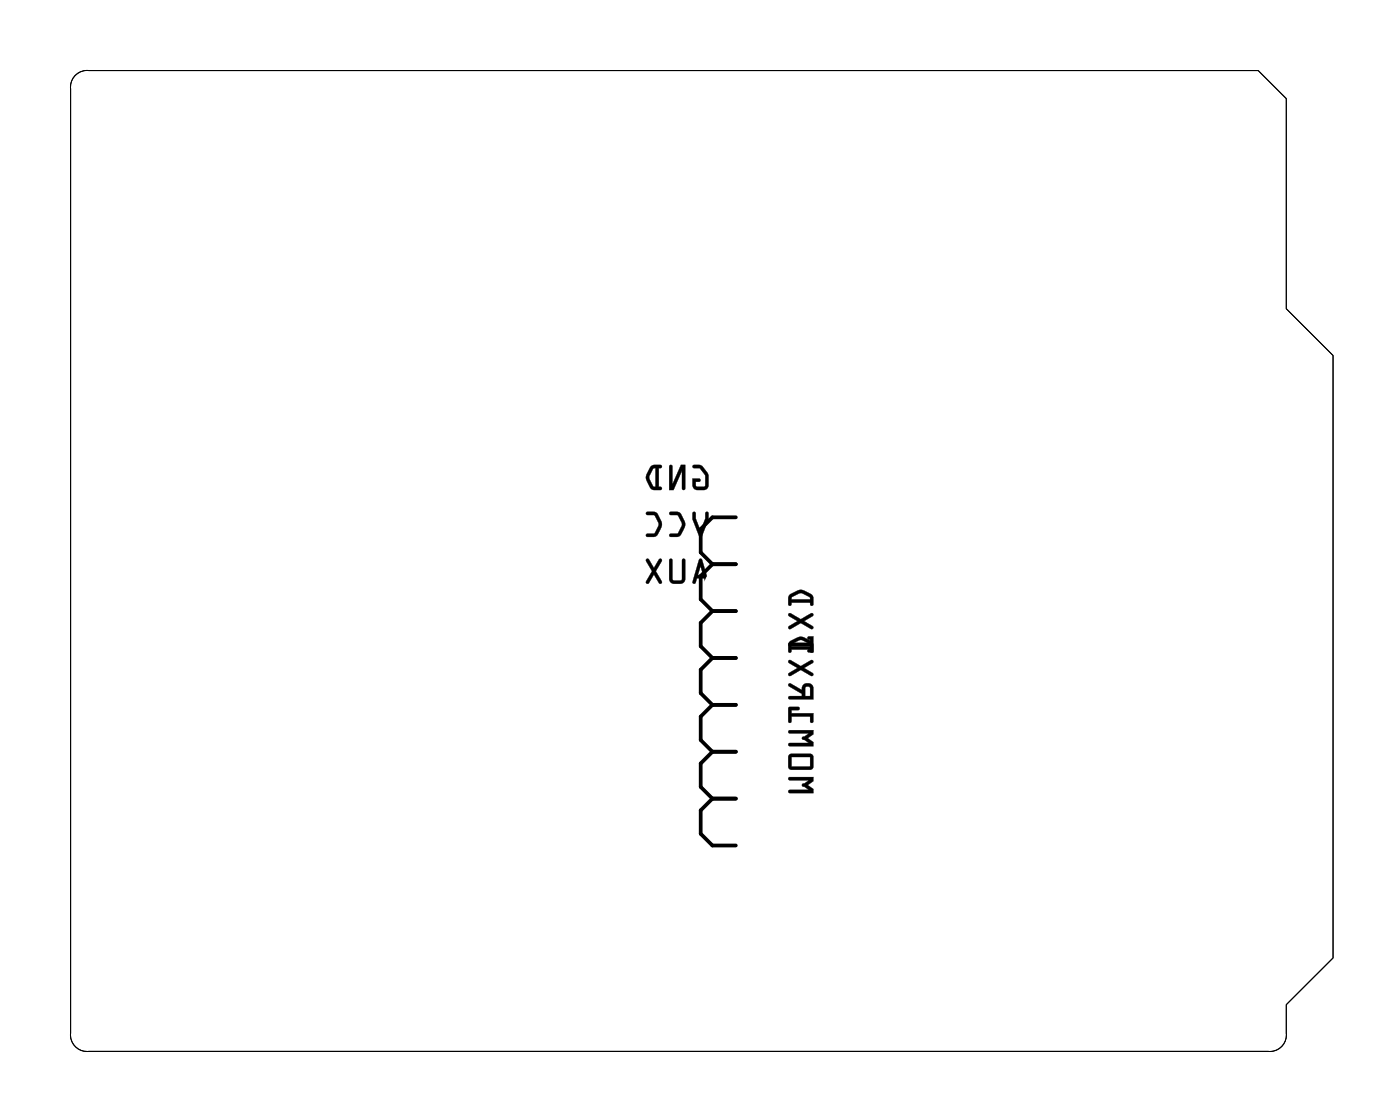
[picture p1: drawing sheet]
<svg xmlns="http://www.w3.org/2000/svg" width="76mm" height="61mm" viewBox="0 0 76 61" stroke-linecap="round" stroke-linejoin="round" font-family="sans-serif">
<path d="M4 4.2a.9 .9 0 0 1 .8-.4h63.4l1.5 1.5v11.4l2.5 2.6v32.6l-2.5 2.5v1.6a.9 .9 0 0 1-1 1h-63.9a.9 .9 0 0 1-1-1v-51.2l.1-.3z" fill="none" stroke="#000" stroke-width=".05"/>
<g fill="#000">
<path d="M4 4.2l.3-.3 .4-.1h63.5l1.5 1.5v11.4l2.5 2.6v32.6l-2.5 2.5v1.6a.89 .89 0 0 1-1 1h-63.9a.89 .89 0 0 1-1-1v-51.2v-.3zM4 4.2l-.1 .3-.1 .3v51.4a.9 .9 0 0 0 1 .8h64.1a.9 .9 0 0 0 .8-1v-1.6l2.5-2.5v-32.6l-2.5-2.6v-11.4l-1.5-1.5h-63.4a.9 .9 0 0 0-.8 .4z"/>
<path d="M37.5 25.2l.1 .2h.3l.3 .4v.5l-.1 .1-.4-.1v-.2h.2v-.1l-.4-.1 .1 .6h.2h.4l.2-.2a.92 .92 0 0 0-.5-1.1zM36.3 25.2v1.3h.2l.4-1v1h.2v-1.3h-.2l-.5 1v-.9zM35.3 25.3a.81 .81 0 0 0-.1 1.2h.6h.1l-.2-.1v-1l.1-.1 .1-.1h-.5zM35.4 25.4h.1v1l-.1-.1-.2-.4z"/>
<path d="M37.5 27.8v.3l.4 .9 .1 .1 .4-1v-.3h-.2v.3l-.2 .7-.3-.7v-.3zM36.3 27.8v.1h.4l.2 .5-.2 .5h-.4v.1v.1a.6 .6 0 0 0 .8-.6v-.3l-.2-.4-.2-.1zM35 27.8v.1h.5l.2 .5-.2 .5h-.5v.1l.1 .1a.6 .6 0 0 0 .8-.6l-.1-.3-.2-.4-.2-.1z"/>
<path d="M37.9 30.3l-.4 1.3h.2l.1-.3h.3l.1 .3h.1l.1-.1-.4-1.2zM38 30.7l.1 .5h-.3zM36.3 30.3v1.2l.1 .1h.6l.1-.2v-1.1h-.1l-.1 .1v1l-.4 .1-.1-.1v-1.1zM35 30.3l.3 .6-.3 .7h.2l.2-.5 .3 .5h.1l.1-.1-.4-.6 .4-.6h-.2l-.3 .5-.2-.5z"/>
<path d="M37.5 25.2v.1l.4 .1 .3 .3v.6h-.5v-.2h.2a.1 .1 0 0 0 .1-.1 .1 .1 0 0 0-.1-.1h-.4l.1 .6 .2 .1 .5-.1 .1-.2-.1-.7-.3-.4zM37.5 25.2h.4l.2 .1a.9 .9 0 0 1 .1 1.2h-.5l-.2-.1v-.5l.4 .1v.1h-.2v.3h.4l.1-.1v-.6l-.3-.3-.3-.1zM36.3 25.2l-.1 1.4h.3l.4-1.1v1a.1 .1 0 0 0 .1 .1 .1 .1 0 0 0 .1-.1v-1.3h-.2l-.5 1v-.9zM36.3 25.2l.1 .1v.9l.5-1h.2v1.3h-.1l-.1-1-.4 1h-.2zM35.2 25.3l-.2 .5v.3l.3 .4 .5 .1a.1 .1 0 0 0 .1-.1 .1 .1 0 0 0-.1-.1h-.1v-1h.1a.1 .1 0 0 0 .1-.1 .1 .1 0 0 0-.1-.1zM35.3 25.3l.1-.1h.4v.1l-.1 .1v1h.1v.1h-.5l-.3-.5v-.3zM35.4 25.4h.1v1l-.1-.1-.2-.4zM35.4 25.4l-.2 .5 .2 .4 .1 .1v-1z"/>
<path d="M37.5 27.7v.4l.5 1 .4-1v-.3a.1 .1 0 0 0-.1-.1 .1 .1 0 0 0-.1 .1v.3l-.2 .7-.3-.7v-.3zM37.5 27.8h.2v.3l.3 .7 .2-.7v-.3h.2v.3l-.4 1-.1-.1-.4-.9zM36.3 27.7v.2h.4l.2 .5-.2 .5h-.4a.1 .1 0 0 0-.1 .1 .1 .1 0 0 0 .1 .1l.6-.1 .2-.6-.3-.6zM36.3 27.8h.5l.3 .4a.83 .83 0 0 1-.4 .9h-.4v-.1v-.1h.4l.2-.4v-.2l-.2-.4h-.4zM35 27.7v.2h.4l.3 .5-.3 .5h-.3a.1 .1 0 0 0-.1 .1 .1 .1 0 0 0 .1 .1l.5-.1 .3-.6-.3-.6zM35 27.8h.5l.3 .4a.83 .83 0 0 1-.3 .9h-.4l-.1-.1 .1-.1h.4l.2-.4v-.2l-.2-.4h-.4z"/>
<path d="M37.9 30.3l-.4 1.3h.2l.1-.3h.3l.1 .3h.1l.1-.1-.4-1.2zM37.9 30.3h.1l.4 1.2-.1 .1h-.1v-.3h-.4l-.1 .3-.2-.1zM37.9 30.7l.2 .5h-.3zM38 30.6l-.2 .6h.3zM36.3 30.3l-.1 1.1 .1 .2h.2h.5l.1-.1v-1.1a.1 .1 0 0 0-.1-.1 .1 .1 0 0 0-.1 .1v1h-.4h-.1v-1.1zM36.3 30.3h.1v1.1l.1 .1 .4-.1 .1-1v-.1h.1v1.1l-.1 .2h-.6l-.1-.1zM35 30.3v.1l.3 .5-.3 .6a.1 .1 0 0 0 0 .1 .1 .1 0 0 0 .2 0l.2-.5 .3 .5a.1 .1 0 0 0 .1 0 .1 .1 0 0 0 .1-.1l-.4-.6 .4-.5a.1 .1 0 0 0-.1-.1 .1 .1 0 0 0-.1 0l-.3 .5-.2-.5zM35 30.3h.2l.2 .5 .3-.5h.1l-.3 .6 .4 .6-.1 .1h-.1l-.3-.5-.2 .5h-.2l.3-.7-.3-.5z"/>
<path d="M42.7 37v.2l.7 .4v.1h-.6l-.1 .1 .1 .1h1.3v-.6a.31 .31 0 0 0-.4-.3 .31 .31 0 0 0-.3 .4zM43.6 37.2l.3 .1v.4h-.3zM42.7 35.8v.1l.5 .3-.5 .3 .1 .1 .6-.3 .5 .3h.2l-.1-.1-.4-.3 .4-.3v-.1l-.6 .3zM42.8 34.8l-.1 .5 .1 .1 .1-.2h1v.1l.1 .1v-.6a.8 .8 0 0 0-1.2-.1zM42.9 34.9l.5-.2 .4 .2 .1 .1h-1z"/>
<path d="M42.7 37v.2l.7 .4v.1h-.6a.1 .1 0 0 0-.1 .1 .1 .1 0 0 0 .1 .1h1.3v-.6a.32 .32 0 0 0-.4-.3 .32 .32 0 0 0-.3 .4l-.6-.4zM42.7 37.1l.1-.1 .7 .4a.31 .31 0 0 1 .2-.4 .31 .31 0 0 1 .4 .3v.6h-1.3l-.1-.1 .1-.1h.7v-.1l-.8-.4zM43.7 37.2l.2 .1v.4h-.3zM43.6 37.2v.5h.3v-.5zM42.7 35.8v.1l.5 .3-.5 .3a.1 .1 0 0 0 0 .1 .1 .1 0 0 0 .1 0l.6-.3 .5 .3a.1 .1 0 0 0 .2 0 .1 .1 0 0 0-.1-.1l-.4-.3 .4-.3a.1 .1 0 0 0 .1-.1 .1 .1 0 0 0-.2 0l-.5 .3-.6-.3zM42.7 35.8h.1l.6 .3 .6-.3v.1l-.5 .3 .5 .3 .1 .1h-.2l-.5-.3-.6 .3-.1-.1 .5-.3-.5-.3zM42.8 34.7l-.1 .6a.1 .1 0 0 0 .1 .1 .1 .1 0 0 0 .1-.1v-.1h1v.1a.1 .1 0 0 0 .1 .1 .1 .1 0 0 0 .1-.1l-.1-.5-.4-.3h-.3zM42.8 34.8l.4-.3h.4l.4 .3 .1 .5h-.2v-.1h-1v.1h-.1l-.1-.3zM42.9 34.9l.5-.2 .4 .2 .1 .1h-1zM42.9 34.9v.1h1l-.1-.1-.4-.2z"/>
<path d="M42.7 34.9l.1 .1h1.1v.2h-.1l-.1 .1h.4v-.8h-.4l.1 .1 .1 .1v.1zM42.7 33.2v.2l.5 .3-.5 .2 .1 .2 .6-.3 .5 .3 .2-.1-.1-.1-.4-.2 .4-.3v-.2l-.6 .3zM42.8 32.2l-.1 .5 .1 .1 .1-.1h1v.1h.1v-.5a.8 .8 0 0 0-1.2-.1zM42.9 32.4l.5-.3 .4 .2 .1 .2h-1z"/>
<path d="M42.7 34.8v.2h.1h1.1v.2a.11 .11 0 0 0-.2 0 .11 .11 0 0 0 .1 .1l.3 .1v-.9h-.3a.1 .1 0 0 0-.1 .1 .11 .11 0 0 0 .2 .1v.1zM42.7 34.9l1.2-.1v-.2l-.1-.1h.3v.8h-.3l.1-.1v-.2h-1.1zM42.7 33.2v.2l.5 .3-.5 .2a.1 .1 0 0 0 0 .1 .1 .1 0 0 0 .1 .1l.6-.3 .5 .3a.11 .11 0 0 0 .2-.1 .1 .1 0 0 0-.1-.1l-.4-.2 .4-.3a.1 .1 0 0 0 .1-.1 .11 .11 0 0 0-.2-.1l-.5 .3-.6-.3zM42.7 33.2h.1l.6 .4 .6-.4v.2l-.5 .3 .5 .2 .1 .1-.2 .1-.5-.4-.6 .4-.1-.2 .5-.2-.5-.3zM42.8 32.2l-.1 .5a.1 .1 0 0 0 .1 .1 .1 .1 0 0 0 .1-.1h1a.1 .1 0 0 0 .1 .1 .1 .1 0 0 0 .1-.1l-.1-.4-.4-.3h-.3zM42.8 32.2l.4-.2h.4l.4 .3 .1 .5h-.2v-.2h-1v.2h-.1l-.1-.4zM42.9 32.4l.5-.3 .4 .2 .1 .2h-1zM42.9 32.4v.1h1l-.1-.2-.4-.2z"/>
<path d="M42.7 42.1l.1 .2h1l-.2 .1a.11 .11 0 0 0-.2 .1 .11 .11 0 0 0 .2 .1l.2 .2h-1l-.1 .1 1.4 .1v-.3l-.3-.2 .3-.2v-.2zM42.8 40.9l-.1 .6 .1 .2h1.1l.2-.1v-.6l-.1-.2zM42.9 41h1v.5h-1z"/>
<path d="M42.7 42.1v.1l.1 .1h1l-.2 .1a.11 .11 0 0 0-.2 .1 .11 .11 0 0 0 .2 .1l.2 .2h-1a.1 .1 0 0 0-.1 .1 .1 .1 0 0 0 .1 .1h1.3v-.3l-.3-.2 .3-.2v-.2zM42.7 42.1h1.4v.2l-.4 .2 .4 .2v.3h-1.3l-.1-.1 .1-.1h1l-.3-.3 .4-.2h-1.1zM42.7 40.9v.6l.1 .2h1.1l.2-.1v-.6l-.1-.2zM42.8 40.9h1.2l.1 .1-.1 .6-.1 .1h-1.1l-.1-.2zM42.9 41h1v.5h-1zM42.9 41v.5h1v-.5z"/>
<path d="M42.7 39.6l.1 .1h1l-.2 .2a.11 .11 0 0 0-.2 .1 .11 .11 0 0 0 .2 .1l.2 .2h-1l-.1 .1h1.4v-.2l-.3-.2 .3-.2v-.2zM42.7 38.3l.1 .9 .1-.1v-.3h1v.3h.2v-.5h-1.2v-.1h.4v-.1z"/>
<path d="M42.7 39.6v.1h.1h1l-.2 .2a.11 .11 0 0 0-.2 .1 .11 .11 0 0 0 .2 .1l.2 .2-1-.1a.1 .1 0 0 0-.1 .1 .1 .1 0 0 0 .1 .1h1.3v-.2l-.3-.2 .3-.2v-.3zM42.7 39.6h1.4v.2l-.4 .2 .4 .2v.2h-1.3l-.1-.1h.1h1l-.3-.3 .4-.3h-1.1zM42.7 38.3v.8a.1 .1 0 0 0 .1 .1 .1 .1 0 0 0 .1-.1v-.3h1v.3a.1 .1 0 0 0 .1 .1 .1 .1 0 0 0 .1-.1v-.5h-1.2v-.1h.3a.1 .1 0 0 0 .1-.1 .1 .1 0 0 0-.1-.1zM42.7 38.3l.6 .1v.1h-.4v.2l1.2-.1v.5h-.2v-.3h-1v.3l-.1 .1z"/>
</g>
<g fill="none" stroke="#000" stroke-width=".2">
<path d="M38.6 30.6l-.6 .6v1.3l.6 .6M38.6 33.1l-.6 .6v1.3l.6 .6M38.6 35.6l-.6 .7v1.3l.6 .6M38.6 38.2l-.6 .6v1.3l.6 .6M38.6 30.6h1.3M38.6 35.6h1.3M38.6 33.1h1.3M38.6 38.2h1.3M39.9 28h-1.3l-.6 .7v1.2l.6 .7M38.6 43.3h1.3M38.6 40.7l-.6 .7v1.2l.6 .7M38.6 43.3l-.6 .6v1.3l.6 .6h1.3"/>
<path d="M38.6 40.7h1.3"/>
</g>
<circle cx="39.2" cy="44.5" r=".74" fill="#fff"/>
<circle cx="39.2" cy="44.5" r=".74" fill="none" stroke="#fff" stroke-width=".76" stroke-linecap="butt"/>
<circle cx="39.2" cy="42" r=".74" fill="#fff"/>
<circle cx="39.2" cy="42" r=".74" fill="none" stroke="#fff" stroke-width=".76" stroke-linecap="butt"/>
<circle cx="39.2" cy="39.5" r=".74" fill="#fff"/>
<circle cx="39.2" cy="39.5" r=".74" fill="none" stroke="#fff" stroke-width=".76" stroke-linecap="butt"/>
<circle cx="39.2" cy="36.9" r=".74" fill="#fff"/>
<circle cx="39.2" cy="36.9" r=".74" fill="none" stroke="#fff" stroke-width=".76" stroke-linecap="butt"/>
<circle cx="39.2" cy="34.4" r=".74" fill="#fff"/>
<circle cx="39.2" cy="34.4" r=".74" fill="none" stroke="#fff" stroke-width=".76" stroke-linecap="butt"/>
<circle cx="39.2" cy="31.8" r=".74" fill="#fff"/>
<circle cx="39.2" cy="31.8" r=".74" fill="none" stroke="#fff" stroke-width=".76" stroke-linecap="butt"/>
<circle cx="39.2" cy="29.3" r=".74" fill="#fff"/>
<circle cx="39.2" cy="29.3" r=".74" fill="none" stroke="#fff" stroke-width=".76" stroke-linecap="butt"/>
<circle cx="39.2" cy="42" r=".75" fill="#fff"/>
<circle cx="39.2" cy="42" r=".75" fill="none" stroke="#fff" stroke-width=".64" stroke-linecap="butt"/>
<path d="M38.6 41.3a.94 .94 0 0 0-.2 1.1 .94 .94 0 0 0 .8 .5h1.9a.94 .94 0 0 0 1-.9 .94 .94 0 0 0-1-.9h-1.9h-.3zM38.7 42a.56 .56 0 0 1 1.1 0 .56 .56 0 0 1-1.1 0z" fill="#fff"/>
<g fill="none" stroke="#fff" stroke-width=".25">
<path d="M38.6 41.3l.3-.2h.3h1.9a.94 .94 0 0 1 1 .9 .94 .94 0 0 1-1 .9h-1.9a.94 .94 0 0 1-.8-.5 .94 .94 0 0 1 .2-1.1z"/>
<circle cx="39.2" cy="42" r=".56"/>
</g>
<circle cx="39.2" cy="42" r=".75" fill="#fff"/>
<circle cx="39.2" cy="42" r=".75" fill="none" stroke="#fff" stroke-width=".64" stroke-linecap="butt"/>
<path d="M38.6 41.3a.94 .94 0 0 0-.2 1.1 .94 .94 0 0 0 .8 .5h1.9a.94 .94 0 0 0 1-.9 .94 .94 0 0 0-1-.9h-1.9h-.3zM38.7 42a.56 .56 0 0 1 1.1 0 .56 .56 0 0 1-1.1 0z" fill="#fff"/>
<g fill="none" stroke="#fff" stroke-width=".25">
<path d="M38.6 41.3l.3-.2h.3h1.9a.94 .94 0 0 1 1 .9 .94 .94 0 0 1-1 .9h-1.9a.94 .94 0 0 1-.8-.5 .94 .94 0 0 1 .2-1.1z"/>
<circle cx="39.2" cy="42" r=".56"/>
</g>
<circle cx="39.2" cy="42" r=".75" fill="#fff"/>
<circle cx="39.2" cy="42" r=".75" fill="none" stroke="#fff" stroke-width=".64" stroke-linecap="butt"/>
<path d="M38.6 41.3a.94 .94 0 0 0-.2 1.1 .94 .94 0 0 0 .8 .5h1.9a.94 .94 0 0 0 1-.9 .94 .94 0 0 0-1-.9h-1.9h-.3zM38.7 42a.56 .56 0 0 1 1.1 0 .56 .56 0 0 1-1.1 0z" fill="#fff"/>
<g fill="none" stroke="#fff" stroke-width=".25">
<path d="M38.6 41.3l.3-.2h.3h1.9a.94 .94 0 0 1 1 .9 .94 .94 0 0 1-1 .9h-1.9a.94 .94 0 0 1-.8-.5 .94 .94 0 0 1 .2-1.1z"/>
<circle cx="39.2" cy="42" r=".56"/>
</g>
<circle cx="39.2" cy="29.3" r=".75" fill="#fff"/>
<circle cx="39.2" cy="29.3" r=".75" fill="none" stroke="#fff" stroke-width=".64" stroke-linecap="butt"/>
<path d="M38.6 28.6a.94 .94 0 0 0-.2 1.1 .94 .94 0 0 0 .8 .5h1.9a.94 .94 0 0 0 1-.9 .94 .94 0 0 0-1-.9h-1.9h-.3zM38.7 29.3a.56 .56 0 0 1 1.1 0 .56 .56 0 0 1-1.1 0z" fill="#fff"/>
<g fill="none" stroke="#fff" stroke-width=".25">
<path d="M38.6 28.6l.3-.2h.3h1.9a.94 .94 0 0 1 1 .9 .94 .94 0 0 1-1 .9h-1.9a.94 .94 0 0 1-.8-.5 .94 .94 0 0 1 .2-1.1z"/>
<circle cx="39.2" cy="29.3" r=".56"/>
</g>
<circle cx="39.2" cy="29.3" r=".75" fill="#fff"/>
<circle cx="39.2" cy="29.3" r=".75" fill="none" stroke="#fff" stroke-width=".64" stroke-linecap="butt"/>
<path d="M38.6 28.6a.94 .94 0 0 0-.2 1.1 .94 .94 0 0 0 .8 .5h1.9a.94 .94 0 0 0 1-.9 .94 .94 0 0 0-1-.9h-1.9h-.3zM38.7 29.3a.56 .56 0 0 1 1.1 0 .56 .56 0 0 1-1.1 0z" fill="#fff"/>
<g fill="none" stroke="#fff" stroke-width=".25">
<path d="M38.6 28.6l.3-.2h.3h1.9a.94 .94 0 0 1 1 .9 .94 .94 0 0 1-1 .9h-1.9a.94 .94 0 0 1-.8-.5 .94 .94 0 0 1 .2-1.1z"/>
<circle cx="39.2" cy="29.3" r=".56"/>
</g>
<circle cx="39.2" cy="29.3" r=".75" fill="#fff"/>
<circle cx="39.2" cy="29.3" r=".75" fill="none" stroke="#fff" stroke-width=".64" stroke-linecap="butt"/>
<path d="M38.6 28.6a.94 .94 0 0 0-.2 1.1 .94 .94 0 0 0 .8 .5h1.9a.94 .94 0 0 0 1-.9 .94 .94 0 0 0-1-.9h-1.9h-.3zM38.7 29.3a.56 .56 0 0 1 1.1 0 .56 .56 0 0 1-1.1 0z" fill="#fff"/>
<g fill="none" stroke="#fff" stroke-width=".25">
<path d="M38.6 28.6l.3-.2h.3h1.9a.94 .94 0 0 1 1 .9 .94 .94 0 0 1-1 .9h-1.9a.94 .94 0 0 1-.8-.5 .94 .94 0 0 1 .2-1.1z"/>
<circle cx="39.2" cy="29.3" r=".56"/>
</g>
<circle cx="39.2" cy="44.5" r=".75" fill="#fff"/>
<circle cx="39.2" cy="44.5" r=".75" fill="none" stroke="#fff" stroke-width=".64" stroke-linecap="butt"/>
<path d="M38.6 43.9a.94 .94 0 0 0-.2 1 .94 .94 0 0 0 .8 .6h1.9a.94 .94 0 0 0 1-1 .94 .94 0 0 0-1-.9h-1.9l-.3 .1zM38.7 44.5a.56 .56 0 0 1 1.1 0 .56 .56 0 0 1-1.1 0z" fill="#fff"/>
<g fill="none" stroke="#fff" stroke-width=".25">
<path d="M38.6 43.9l.3-.2 .3-.1h1.9a.94 .94 0 0 1 1 .9 .94 .94 0 0 1-1 1h-1.9a.94 .94 0 0 1-.8-.6 .94 .94 0 0 1 .2-1z"/>
<circle cx="39.2" cy="44.5" r=".56"/>
</g>
<circle cx="39.2" cy="44.5" r=".75" fill="#fff"/>
<circle cx="39.2" cy="44.5" r=".75" fill="none" stroke="#fff" stroke-width=".64" stroke-linecap="butt"/>
<path d="M38.6 43.9a.94 .94 0 0 0-.2 1 .94 .94 0 0 0 .8 .6h1.9a.94 .94 0 0 0 1-1 .94 .94 0 0 0-1-.9h-1.9l-.3 .1zM38.7 44.5a.56 .56 0 0 1 1.1 0 .56 .56 0 0 1-1.1 0z" fill="#fff"/>
<g fill="none" stroke="#fff" stroke-width=".25">
<path d="M38.6 43.9l.3-.2 .3-.1h1.9a.94 .94 0 0 1 1 .9 .94 .94 0 0 1-1 1h-1.9a.94 .94 0 0 1-.8-.6 .94 .94 0 0 1 .2-1z"/>
<circle cx="39.2" cy="44.5" r=".56"/>
</g>
<circle cx="39.2" cy="44.5" r=".75" fill="#fff"/>
<circle cx="39.2" cy="44.5" r=".75" fill="none" stroke="#fff" stroke-width=".64" stroke-linecap="butt"/>
<path d="M38.6 43.9a.94 .94 0 0 0-.2 1 .94 .94 0 0 0 .8 .6h1.9a.94 .94 0 0 0 1-1 .94 .94 0 0 0-1-.9h-1.9l-.3 .1zM38.7 44.5a.56 .56 0 0 1 1.1 0 .56 .56 0 0 1-1.1 0z" fill="#fff"/>
<g fill="none" stroke="#fff" stroke-width=".25">
<path d="M38.6 43.9l.3-.2 .3-.1h1.9a.94 .94 0 0 1 1 .9 .94 .94 0 0 1-1 1h-1.9a.94 .94 0 0 1-.8-.6 .94 .94 0 0 1 .2-1z"/>
<circle cx="39.2" cy="44.5" r=".56"/>
</g>
<circle cx="39.2" cy="31.8" r=".75" fill="#fff"/>
<circle cx="39.2" cy="31.8" r=".75" fill="none" stroke="#fff" stroke-width=".64" stroke-linecap="butt"/>
<path d="M38.6 31.2a.94 .94 0 0 0-.2 1 .94 .94 0 0 0 .8 .6h1.9a.94 .94 0 0 0 1-1 .94 .94 0 0 0-1-.9h-1.9l-.3 .1zM38.7 31.8a.56 .56 0 0 1 1.1 0 .56 .56 0 0 1-1.1 0z" fill="#fff"/>
<g fill="none" stroke="#fff" stroke-width=".25">
<path d="M38.6 31.2l.3-.2 .3-.1h1.9a.94 .94 0 0 1 1 .9 .94 .94 0 0 1-1 1h-1.9a.94 .94 0 0 1-.8-.6 .94 .94 0 0 1 .2-1z"/>
<circle cx="39.2" cy="31.8" r=".56"/>
</g>
<circle cx="39.2" cy="31.8" r=".75" fill="#fff"/>
<circle cx="39.2" cy="31.8" r=".75" fill="none" stroke="#fff" stroke-width=".64" stroke-linecap="butt"/>
<path d="M38.6 31.2a.94 .94 0 0 0-.2 1 .94 .94 0 0 0 .8 .6h1.9a.94 .94 0 0 0 1-1 .94 .94 0 0 0-1-.9h-1.9l-.3 .1zM38.7 31.8a.56 .56 0 0 1 1.1 0 .56 .56 0 0 1-1.1 0z" fill="#fff"/>
<g fill="none" stroke="#fff" stroke-width=".25">
<path d="M38.6 31.2l.3-.2 .3-.1h1.9a.94 .94 0 0 1 1 .9 .94 .94 0 0 1-1 1h-1.9a.94 .94 0 0 1-.8-.6 .94 .94 0 0 1 .2-1z"/>
<circle cx="39.2" cy="31.8" r=".56"/>
</g>
<circle cx="39.2" cy="31.8" r=".75" fill="#fff"/>
<circle cx="39.2" cy="31.8" r=".75" fill="none" stroke="#fff" stroke-width=".64" stroke-linecap="butt"/>
<path d="M38.6 31.2a.94 .94 0 0 0-.2 1 .94 .94 0 0 0 .8 .6h1.9a.94 .94 0 0 0 1-1 .94 .94 0 0 0-1-.9h-1.9l-.3 .1zM38.7 31.8a.56 .56 0 0 1 1.1 0 .56 .56 0 0 1-1.1 0z" fill="#fff"/>
<g fill="none" stroke="#fff" stroke-width=".25">
<path d="M38.6 31.2l.3-.2 .3-.1h1.9a.94 .94 0 0 1 1 .9 .94 .94 0 0 1-1 1h-1.9a.94 .94 0 0 1-.8-.6 .94 .94 0 0 1 .2-1z"/>
<circle cx="39.2" cy="31.8" r=".56"/>
</g>
<circle cx="39.2" cy="34.4" r=".75" fill="#fff"/>
<circle cx="39.2" cy="34.4" r=".75" fill="none" stroke="#fff" stroke-width=".64" stroke-linecap="butt"/>
<path d="M38.6 33.7a.94 .94 0 0 0-.2 1 .94 .94 0 0 0 .8 .6h1.9a.94 .94 0 0 0 1-.9 .94 .94 0 0 0-1-1h-1.9l-.3 .1zM38.7 34.4a.56 .56 0 0 1 1.1 0 .56 .56 0 0 1-1.1 0z" fill="#fff"/>
<g fill="none" stroke="#fff" stroke-width=".25">
<path d="M38.6 33.7l.3-.2 .3-.1h1.9a.94 .94 0 0 1 1 1 .94 .94 0 0 1-1 .9h-1.9a.94 .94 0 0 1-.8-.6 .94 .94 0 0 1 .2-1z"/>
<circle cx="39.2" cy="34.4" r=".56"/>
</g>
<circle cx="39.2" cy="34.4" r=".75" fill="#fff"/>
<circle cx="39.2" cy="34.4" r=".75" fill="none" stroke="#fff" stroke-width=".64" stroke-linecap="butt"/>
<path d="M38.6 33.7a.94 .94 0 0 0-.2 1 .94 .94 0 0 0 .8 .6h1.9a.94 .94 0 0 0 1-.9 .94 .94 0 0 0-1-1h-1.9l-.3 .1zM38.7 34.4a.56 .56 0 0 1 1.1 0 .56 .56 0 0 1-1.1 0z" fill="#fff"/>
<g fill="none" stroke="#fff" stroke-width=".25">
<path d="M38.6 33.7l.3-.2 .3-.1h1.9a.94 .94 0 0 1 1 1 .94 .94 0 0 1-1 .9h-1.9a.94 .94 0 0 1-.8-.6 .94 .94 0 0 1 .2-1z"/>
<circle cx="39.2" cy="34.4" r=".56"/>
</g>
<circle cx="39.2" cy="34.4" r=".75" fill="#fff"/>
<circle cx="39.2" cy="34.4" r=".75" fill="none" stroke="#fff" stroke-width=".64" stroke-linecap="butt"/>
<path d="M38.6 33.7a.94 .94 0 0 0-.2 1 .94 .94 0 0 0 .8 .6h1.9a.94 .94 0 0 0 1-.9 .94 .94 0 0 0-1-1h-1.9l-.3 .1zM38.7 34.4a.56 .56 0 0 1 1.1 0 .56 .56 0 0 1-1.1 0z" fill="#fff"/>
<g fill="none" stroke="#fff" stroke-width=".25">
<path d="M38.6 33.7l.3-.2 .3-.1h1.9a.94 .94 0 0 1 1 1 .94 .94 0 0 1-1 .9h-1.9a.94 .94 0 0 1-.8-.6 .94 .94 0 0 1 .2-1z"/>
<circle cx="39.2" cy="34.4" r=".56"/>
</g>
<circle cx="39.2" cy="39.5" r=".75" fill="#fff"/>
<circle cx="39.2" cy="39.5" r=".75" fill="none" stroke="#fff" stroke-width=".64" stroke-linecap="butt"/>
<path d="M38.6 38.8a.94 .94 0 0 0-.2 1 .94 .94 0 0 0 .8 .6h1.9a.94 .94 0 0 0 1-.9 .94 .94 0 0 0-1-1h-1.9l-.3 .1zM38.7 39.5a.56 .56 0 0 1 1.1 0 .56 .56 0 0 1-1.1 0z" fill="#fff"/>
<g fill="none" stroke="#fff" stroke-width=".25">
<path d="M38.6 38.8l.3-.2 .3-.1h1.9a.94 .94 0 0 1 1 1 .94 .94 0 0 1-1 .9h-1.9a.94 .94 0 0 1-.8-.6 .94 .94 0 0 1 .2-1z"/>
<circle cx="39.2" cy="39.5" r=".56"/>
</g>
<circle cx="39.2" cy="39.5" r=".75" fill="#fff"/>
<circle cx="39.2" cy="39.5" r=".75" fill="none" stroke="#fff" stroke-width=".64" stroke-linecap="butt"/>
<path d="M38.6 38.8a.94 .94 0 0 0-.2 1 .94 .94 0 0 0 .8 .6h1.9a.94 .94 0 0 0 1-.9 .94 .94 0 0 0-1-1h-1.9l-.3 .1zM38.7 39.5a.56 .56 0 0 1 1.1 0 .56 .56 0 0 1-1.1 0z" fill="#fff"/>
<g fill="none" stroke="#fff" stroke-width=".25">
<path d="M38.6 38.8l.3-.2 .3-.1h1.9a.94 .94 0 0 1 1 1 .94 .94 0 0 1-1 .9h-1.9a.94 .94 0 0 1-.8-.6 .94 .94 0 0 1 .2-1z"/>
<circle cx="39.2" cy="39.5" r=".56"/>
</g>
<circle cx="39.2" cy="39.5" r=".75" fill="#fff"/>
<circle cx="39.2" cy="39.5" r=".75" fill="none" stroke="#fff" stroke-width=".64" stroke-linecap="butt"/>
<path d="M38.6 38.8a.94 .94 0 0 0-.2 1 .94 .94 0 0 0 .8 .6h1.9a.94 .94 0 0 0 1-.9 .94 .94 0 0 0-1-1h-1.9l-.3 .1zM38.7 39.5a.56 .56 0 0 1 1.1 0 .56 .56 0 0 1-1.1 0z" fill="#fff"/>
<g fill="none" stroke="#fff" stroke-width=".25">
<path d="M38.6 38.8l.3-.2 .3-.1h1.9a.94 .94 0 0 1 1 1 .94 .94 0 0 1-1 .9h-1.9a.94 .94 0 0 1-.8-.6 .94 .94 0 0 1 .2-1z"/>
<circle cx="39.2" cy="39.5" r=".56"/>
</g>
<circle cx="39.2" cy="36.9" r=".75" fill="#fff"/>
<circle cx="39.2" cy="36.9" r=".75" fill="none" stroke="#fff" stroke-width=".64" stroke-linecap="butt"/>
<path d="M38.6 36.3a.94 .94 0 0 0-.2 1 .94 .94 0 0 0 .8 .6h1.9a.94 .94 0 0 0 1-1 .94 .94 0 0 0-1-.9h-1.9l-.3 .1zM38.7 36.9a.56 .56 0 0 1 1.1 0 .56 .56 0 0 1-1.1 0z" fill="#fff"/>
<g fill="none" stroke="#fff" stroke-width=".25">
<path d="M38.6 36.3l.3-.2 .3-.1h1.9a.94 .94 0 0 1 1 .9 .94 .94 0 0 1-1 1h-1.9a.94 .94 0 0 1-.8-.6 .94 .94 0 0 1 .2-1z"/>
<circle cx="39.2" cy="36.9" r=".56"/>
</g>
<circle cx="39.2" cy="36.9" r=".75" fill="#fff"/>
<circle cx="39.2" cy="36.9" r=".75" fill="none" stroke="#fff" stroke-width=".64" stroke-linecap="butt"/>
<path d="M38.6 36.3a.94 .94 0 0 0-.2 1 .94 .94 0 0 0 .8 .6h1.9a.94 .94 0 0 0 1-1 .94 .94 0 0 0-1-.9h-1.9l-.3 .1zM38.7 36.9a.56 .56 0 0 1 1.1 0 .56 .56 0 0 1-1.1 0z" fill="#fff"/>
<g fill="none" stroke="#fff" stroke-width=".25">
<path d="M38.6 36.3l.3-.2 .3-.1h1.9a.94 .94 0 0 1 1 .9 .94 .94 0 0 1-1 1h-1.9a.94 .94 0 0 1-.8-.6 .94 .94 0 0 1 .2-1z"/>
<circle cx="39.2" cy="36.9" r=".56"/>
</g>
<circle cx="39.2" cy="36.9" r=".75" fill="#fff"/>
<circle cx="39.2" cy="36.9" r=".75" fill="none" stroke="#fff" stroke-width=".64" stroke-linecap="butt"/>
<path d="M38.6 36.3a.94 .94 0 0 0-.2 1 .94 .94 0 0 0 .8 .6h1.9a.94 .94 0 0 0 1-1 .94 .94 0 0 0-1-.9h-1.9l-.3 .1zM38.7 36.9a.56 .56 0 0 1 1.1 0 .56 .56 0 0 1-1.1 0z" fill="#fff"/>
<g fill="none" stroke="#fff" stroke-width=".25">
<path d="M38.6 36.3l.3-.2 .3-.1h1.9a.94 .94 0 0 1 1 .9 .94 .94 0 0 1-1 1h-1.9a.94 .94 0 0 1-.8-.6 .94 .94 0 0 1 .2-1z"/>
<circle cx="39.2" cy="36.9" r=".56"/>
</g>
<circle cx="67.2" cy="34.4" r=".35" fill="#fff"/>
<circle cx="67.2" cy="34.4" r=".35" fill="none" stroke="#fff" stroke-width=".55"/>
<circle cx="24" cy="16.6" r=".35" fill="#fff"/>
<circle cx="24" cy="16.6" r=".35" fill="none" stroke="#fff" stroke-width=".55"/>
<circle cx="69.7" cy="34.4" r=".35" fill="#fff"/>
<circle cx="69.7" cy="34.4" r=".35" fill="none" stroke="#fff" stroke-width=".55"/>
<circle cx="21.5" cy="16.6" r=".35" fill="#fff"/>
<circle cx="21.5" cy="16.6" r=".35" fill="none" stroke="#fff" stroke-width=".55"/>
<circle cx="67.2" cy="47.1" r=".35" fill="#fff"/>
<circle cx="67.2" cy="47.1" r=".35" fill="none" stroke="#fff" stroke-width=".55"/>
<circle cx="67.2" cy="44.5" r=".35" fill="#fff"/>
<circle cx="67.2" cy="44.5" r=".35" fill="none" stroke="#fff" stroke-width=".55"/>
<circle cx="67.2" cy="42" r=".35" fill="#fff"/>
<circle cx="67.2" cy="42" r=".35" fill="none" stroke="#fff" stroke-width=".55"/>
<circle cx="67.2" cy="39.5" r=".35" fill="#fff"/>
<circle cx="67.2" cy="39.5" r=".35" fill="none" stroke="#fff" stroke-width=".55"/>
<circle cx="64.6" cy="47.1" r=".35" fill="#fff"/>
<circle cx="64.6" cy="47.1" r=".35" fill="none" stroke="#fff" stroke-width=".55"/>
<circle cx="64.6" cy="44.5" r=".35" fill="#fff"/>
<circle cx="64.6" cy="44.5" r=".35" fill="none" stroke="#fff" stroke-width=".55"/>
<circle cx="64.6" cy="42" r=".35" fill="#fff"/>
<circle cx="64.6" cy="42" r=".35" fill="none" stroke="#fff" stroke-width=".55"/>
<circle cx="64.6" cy="39.5" r=".35" fill="#fff"/>
<circle cx="64.6" cy="39.5" r=".35" fill="none" stroke="#fff" stroke-width=".55"/>
<circle cx="64.6" cy="21.7" r=".35" fill="#fff"/>
<circle cx="64.6" cy="21.7" r=".35" fill="none" stroke="#fff" stroke-width=".55"/>
<circle cx="67.2" cy="21.7" r=".35" fill="#fff"/>
<circle cx="67.2" cy="21.7" r=".35" fill="none" stroke="#fff" stroke-width=".55"/>
<circle cx="67.2" cy="19.1" r=".35" fill="#fff"/>
<circle cx="67.2" cy="19.1" r=".35" fill="none" stroke="#fff" stroke-width=".55"/>
<circle cx="67.2" cy="16.6" r=".35" fill="#fff"/>
<circle cx="67.2" cy="16.6" r=".35" fill="none" stroke="#fff" stroke-width=".55"/>
<circle cx="64.6" cy="19.1" r=".35" fill="#fff"/>
<circle cx="64.6" cy="19.1" r=".35" fill="none" stroke="#fff" stroke-width=".55"/>
<circle cx="64.6" cy="16.6" r=".35" fill="#fff"/>
<circle cx="64.6" cy="16.6" r=".35" fill="none" stroke="#fff" stroke-width=".55"/>
<circle cx="64.6" cy="14.1" r=".35" fill="#fff"/>
<circle cx="64.6" cy="14.1" r=".35" fill="none" stroke="#fff" stroke-width=".55"/>
<circle cx="67.2" cy="14.1" r=".35" fill="#fff"/>
<circle cx="67.2" cy="14.1" r=".35" fill="none" stroke="#fff" stroke-width=".55"/>
<circle cx="62.1" cy="14.1" r=".35" fill="#fff"/>
<circle cx="62.1" cy="14.1" r=".35" fill="none" stroke="#fff" stroke-width=".55"/>
<circle cx="62.1" cy="16.6" r=".35" fill="#fff"/>
<circle cx="62.1" cy="16.6" r=".35" fill="none" stroke="#fff" stroke-width=".55"/>
<circle cx="62.1" cy="42" r=".35" fill="#fff"/>
<circle cx="62.1" cy="42" r=".35" fill="none" stroke="#fff" stroke-width=".55"/>
<circle cx="62.1" cy="21.7" r=".35" fill="#fff"/>
<circle cx="62.1" cy="21.7" r=".35" fill="none" stroke="#fff" stroke-width=".55"/>
<circle cx="62.1" cy="47.1" r=".35" fill="#fff"/>
<circle cx="62.1" cy="47.1" r=".35" fill="none" stroke="#fff" stroke-width=".55"/>
<circle cx="62.1" cy="39.5" r=".35" fill="#fff"/>
<circle cx="62.1" cy="39.5" r=".35" fill="none" stroke="#fff" stroke-width=".55"/>
<circle cx="62.1" cy="19.1" r=".35" fill="#fff"/>
<circle cx="62.1" cy="19.1" r=".35" fill="none" stroke="#fff" stroke-width=".55"/>
<circle cx="62.1" cy="44.5" r=".35" fill="#fff"/>
<circle cx="62.1" cy="44.5" r=".35" fill="none" stroke="#fff" stroke-width=".55"/>
<circle cx="57" cy="54.7" r=".67" fill="#fff"/>
<circle cx="57" cy="54.7" r=".67" fill="none" stroke="#fff" stroke-width=".57"/>
<circle cx="59.6" cy="54.7" r=".67" fill="#fff"/>
<circle cx="59.6" cy="54.7" r=".67" fill="none" stroke="#fff" stroke-width=".57"/>
<circle cx="62.1" cy="54.7" r=".67" fill="#fff"/>
<circle cx="62.1" cy="54.7" r=".67" fill="none" stroke="#fff" stroke-width=".57"/>
<circle cx="64.6" cy="54.7" r=".67" fill="#fff"/>
<circle cx="64.6" cy="54.7" r=".67" fill="none" stroke="#fff" stroke-width=".57"/>
<circle cx="67.2" cy="54.7" r=".67" fill="#fff"/>
<circle cx="67.2" cy="54.7" r=".67" fill="none" stroke="#fff" stroke-width=".57"/>
<circle cx="45.3" cy="6.4" r=".67" fill="#fff"/>
<circle cx="45.3" cy="6.4" r=".67" fill="none" stroke="#fff" stroke-width=".57"/>
<circle cx="42.8" cy="6.4" r=".67" fill="#fff"/>
<circle cx="42.8" cy="6.4" r=".67" fill="none" stroke="#fff" stroke-width=".57"/>
<circle cx="40.2" cy="6.4" r=".67" fill="#fff"/>
<circle cx="40.2" cy="6.4" r=".67" fill="none" stroke="#fff" stroke-width=".57"/>
<circle cx="37.7" cy="6.4" r=".67" fill="#fff"/>
<circle cx="37.7" cy="6.4" r=".67" fill="none" stroke="#fff" stroke-width=".57"/>
<circle cx="35.2" cy="6.4" r=".67" fill="#fff"/>
<circle cx="35.2" cy="6.4" r=".67" fill="none" stroke="#fff" stroke-width=".57"/>
<circle cx="32.6" cy="6.4" r=".67" fill="#fff"/>
<circle cx="32.6" cy="6.4" r=".67" fill="none" stroke="#fff" stroke-width=".57"/>
<circle cx="30.1" cy="6.4" r=".67" fill="#fff"/>
<circle cx="30.1" cy="6.4" r=".67" fill="none" stroke="#fff" stroke-width=".57"/>
<circle cx="27.5" cy="6.4" r=".67" fill="#fff"/>
<circle cx="27.5" cy="6.4" r=".67" fill="none" stroke="#fff" stroke-width=".57"/>
<circle cx="25" cy="6.4" r=".67" fill="#fff"/>
<circle cx="25" cy="6.4" r=".67" fill="none" stroke="#fff" stroke-width=".57"/>
<circle cx="22.5" cy="6.4" r=".67" fill="#fff"/>
<circle cx="22.5" cy="6.4" r=".67" fill="none" stroke="#fff" stroke-width=".57"/>
<circle cx="67.2" cy="6.4" r=".67" fill="#fff"/>
<circle cx="67.2" cy="6.4" r=".67" fill="none" stroke="#fff" stroke-width=".57"/>
<circle cx="64.6" cy="6.4" r=".67" fill="#fff"/>
<circle cx="64.6" cy="6.4" r=".67" fill="none" stroke="#fff" stroke-width=".57"/>
<circle cx="62.1" cy="6.4" r=".67" fill="#fff"/>
<circle cx="62.1" cy="6.4" r=".67" fill="none" stroke="#fff" stroke-width=".57"/>
<circle cx="59.6" cy="6.4" r=".67" fill="#fff"/>
<circle cx="59.6" cy="6.4" r=".67" fill="none" stroke="#fff" stroke-width=".57"/>
<circle cx="57" cy="6.4" r=".67" fill="#fff"/>
<circle cx="57" cy="6.4" r=".67" fill="none" stroke="#fff" stroke-width=".57"/>
<circle cx="54.5" cy="6.4" r=".67" fill="#fff"/>
<circle cx="54.5" cy="6.4" r=".67" fill="none" stroke="#fff" stroke-width=".57"/>
<circle cx="51.9" cy="6.4" r=".67" fill="#fff"/>
<circle cx="51.9" cy="6.4" r=".67" fill="none" stroke="#fff" stroke-width=".57"/>
<circle cx="49.4" cy="6.4" r=".67" fill="#fff"/>
<circle cx="49.4" cy="6.4" r=".67" fill="none" stroke="#fff" stroke-width=".57"/>
<circle cx="34.2" cy="54.7" r=".67" fill="#fff"/>
<circle cx="34.2" cy="54.7" r=".67" fill="none" stroke="#fff" stroke-width=".57"/>
<circle cx="31.6" cy="54.7" r=".67" fill="#fff"/>
<circle cx="31.6" cy="54.7" r=".67" fill="none" stroke="#fff" stroke-width=".57"/>
<circle cx="36.7" cy="54.7" r=".67" fill="#fff"/>
<circle cx="36.7" cy="54.7" r=".67" fill="none" stroke="#fff" stroke-width=".57"/>
<circle cx="39.2" cy="54.7" r=".67" fill="#fff"/>
<circle cx="39.2" cy="54.7" r=".67" fill="none" stroke="#fff" stroke-width=".57"/>
<circle cx="41.8" cy="54.7" r=".67" fill="#fff"/>
<circle cx="41.8" cy="54.7" r=".67" fill="none" stroke="#fff" stroke-width=".57"/>
<circle cx="44.3" cy="54.7" r=".67" fill="#fff"/>
<circle cx="44.3" cy="54.7" r=".67" fill="none" stroke="#fff" stroke-width=".57"/>
<circle cx="46.9" cy="54.7" r=".67" fill="#fff"/>
<circle cx="46.9" cy="54.7" r=".67" fill="none" stroke="#fff" stroke-width=".57"/>
<circle cx="49.4" cy="54.7" r=".67" fill="#fff"/>
<circle cx="49.4" cy="54.7" r=".67" fill="none" stroke="#fff" stroke-width=".57"/>
<circle cx="54.5" cy="54.7" r=".67" fill="#fff"/>
<circle cx="54.5" cy="54.7" r=".67" fill="none" stroke="#fff" stroke-width=".57"/>
<circle cx="69.7" cy="26.7" r=".67" fill="#fff"/>
<circle cx="69.7" cy="26.7" r=".67" fill="none" stroke="#fff" stroke-width=".57"/>
<circle cx="67.1" cy="26.7" r=".67" fill="#fff"/>
<circle cx="67.1" cy="26.7" r=".67" fill="none" stroke="#fff" stroke-width=".57"/>
<circle cx="69.7" cy="29.2" r=".67" fill="#fff"/>
<circle cx="69.7" cy="29.2" r=".67" fill="none" stroke="#fff" stroke-width=".57"/>
<circle cx="67.1" cy="29.2" r=".67" fill="#fff"/>
<circle cx="67.1" cy="29.2" r=".67" fill="none" stroke="#fff" stroke-width=".57"/>
<circle cx="69.7" cy="31.7" r=".67" fill="#fff"/>
<circle cx="69.7" cy="31.7" r=".67" fill="none" stroke="#fff" stroke-width=".57"/>
<circle cx="67.1" cy="31.7" r=".67" fill="#fff"/>
<circle cx="67.1" cy="31.7" r=".67" fill="none" stroke="#fff" stroke-width=".57"/>
<circle cx="22.2" cy="10.1" r=".67" fill="#fff"/>
<circle cx="22.2" cy="10.1" r=".67" fill="none" stroke="#fff" stroke-width=".57"/>
<circle cx="22.2" cy="12.6" r=".67" fill="#fff"/>
<circle cx="22.2" cy="12.6" r=".67" fill="none" stroke="#fff" stroke-width=".57"/>
<circle cx="24.9" cy="10.1" r=".67" fill="#fff"/>
<circle cx="24.9" cy="10.1" r=".67" fill="none" stroke="#fff" stroke-width=".57"/>
<circle cx="24.9" cy="12.6" r=".67" fill="#fff"/>
<circle cx="24.9" cy="12.6" r=".67" fill="none" stroke="#fff" stroke-width=".57"/>
<circle cx="19.6" cy="10.1" r=".67" fill="#fff"/>
<circle cx="19.6" cy="10.1" r=".67" fill="none" stroke="#fff" stroke-width=".57"/>
<circle cx="19.6" cy="12.6" r=".67" fill="#fff"/>
<circle cx="19.6" cy="12.6" r=".67" fill="none" stroke="#fff" stroke-width=".57"/>
<circle cx="13.9" cy="16.6" r=".6" fill="#fff"/>
<circle cx="13.9" cy="16.6" r=".6" fill="none" stroke="#fff" stroke-width=".65" stroke-linecap="butt"/>
<path d="M13.3 16h1.2v1.2h-1.2z" fill="#fff"/>
<path d="M13.3 16h1.2v1.2h-1.2z" fill="none" stroke="#fff" stroke-width=".65" stroke-linecap="butt"/>
<circle cx="16.4" cy="16.6" r=".6" fill="#fff"/>
<circle cx="16.4" cy="16.6" r=".6" fill="none" stroke="#fff" stroke-width=".65" stroke-linecap="butt"/>
<circle cx="13.8" cy="21.7" r=".7" fill="#fff"/>
<circle cx="13.8" cy="21.7" r=".7" fill="none" stroke="#fff" stroke-width=".76" stroke-linecap="butt"/>
<circle cx="24" cy="21.7" r=".7" fill="#fff"/>
<circle cx="24" cy="21.7" r=".7" fill="none" stroke="#fff" stroke-width=".76" stroke-linecap="butt"/>
<path d="M5.3 20.8h1.8v1.8h-1.8z" fill="#fff"/>
<path d="M5.3 20.8h1.8v1.8h-1.8z" fill="none" stroke="#fff" stroke-width=".76" stroke-linecap="butt"/>
<circle cx="6.2" cy="21.7" r=".91" fill="#fff"/>
<circle cx="6.2" cy="21.7" r=".91" fill="none" stroke="#fff" stroke-width=".76" stroke-linecap="butt"/>
<circle cx="6.2" cy="14.1" r=".91" fill="#fff"/>
<circle cx="6.2" cy="14.1" r=".91" fill="none" stroke="#fff" stroke-width=".76" stroke-linecap="butt"/>
</svg>
